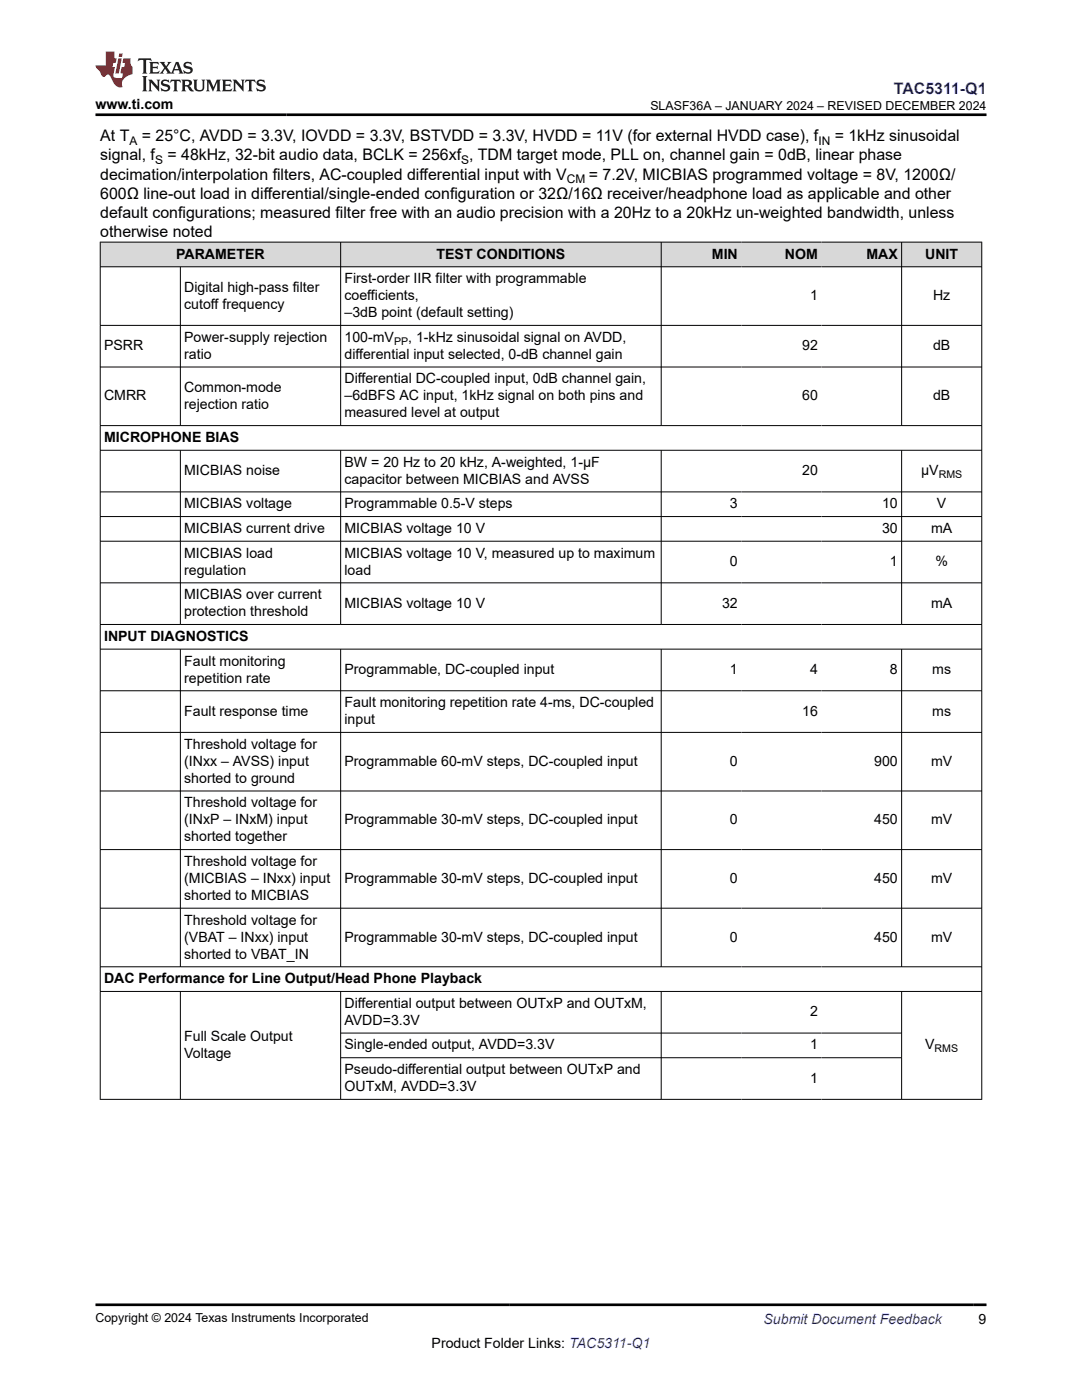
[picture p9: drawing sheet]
<svg xmlns="http://www.w3.org/2000/svg" width="216mm" height="279mm" viewBox="0 0 216 279" stroke-linecap="round" stroke-linejoin="round" font-family="sans-serif">
<defs><g id="words">
<text font-size="3.2" fill="#00f" x="178.4" y="18.7">TAC5311-Q1</text>
<g font-size="3.2">
<text x="20" y="28.2">At T</text>
<text x="28.3" y="28.2">= 25°C, AVDD = 3.3V, IOVDD = 3.3V, BSTVDD = 3.3V, HVDD = 11V (for external HVDD case), f</text>
<text x="166.6" y="28.2">= 1kHz sinusoidal</text>
<text x="20" y="32">signal, f</text>
<text x="20" y="35.8">decimation/interpolation filters, AC-coupled differential input with V</text>
<text x="33.4" y="32">= 48kHz, 32-bit audio data, BCLK = 256xf , TDM target mode, PLL on, channel gain = 0dB, linear phase</text>
<text x="117.5" y="35.8">= 7.2V, MICBIAS programmed voltage = 8V, 1200Ω/</text>
<text x="20" y="39.6">600Ω line-out load in differential/single-ended configuration or 32Ω/16Ω receiver/headphone load as applicable and other</text>
<text x="20" y="43.5">default configurations; measured filter free with an audio precision with a 20Hz to a 20kHz un-weighted bandwidth, unless</text>
<text x="20" y="47.3">otherwise noted</text>
</g>
<g font-size="2.8">
<text x="19.1" y="21.8">www.ti.com</text>
<text x="35.2" y="51.6">PARAMETER</text>
<text x="87.1" y="51.6">TEST CONDITIONS</text>
<text x="142" y="51.6">MIN</text>
<text x="156.6" y="51.6">NOM</text>
<text x="172.9" y="51.6">MAX</text>
<text x="184.6" y="51.6">UNIT</text>
<text x="36.8" y="58.2">Digital high-pass filter</text>
<text x="68.7" y="56.5">First-order IIR filter with programmable</text>
<text x="68.7" y="59.9">coefficients,</text>
<text x="161.6" y="59.9">1</text>
<text x="186.2" y="59.9">Hz</text>
<text x="36.8" y="61.6">cutoff frequency</text>
<text x="68.7" y="63.3">–3dB point (default setting)</text>
<text x="20.8" y="69.9">PSRR</text>
<text x="36.8" y="68.2">Power-supply rejection</text>
<text x="36.8" y="71.6">ratio</text>
<text x="68.7" y="68.2">100-mV</text>
<text x="68.7" y="71.6">differential input selected, 0-dB channel gain</text>
<text x="81.4" y="68.2">, 1-kHz sinusoidal signal on AVDD,</text>
<text x="160.1" y="69.9">92</text>
<text x="186.2" y="69.9">dB</text>
<text x="68.7" y="76.5">Differential DC-coupled input, 0dB channel gain,</text>
<text x="20.8" y="79.9">CMRR</text>
<text x="36.8" y="78.2">Common-mode</text>
<text x="36.8" y="81.6">rejection ratio</text>
<text x="68.7" y="79.9">–6dBFS AC input, 1kHz signal on both pins and</text>
<text x="68.7" y="83.3">measured level at output</text>
<text x="160.1" y="79.9">60</text>
<text x="186.2" y="79.9">dB</text>
<text x="20.8" y="88.2">MICROPHONE BIAS</text>
<text x="36.8" y="94.8">MICBIAS noise</text>
<text x="68.7" y="93.1">BW = 20 Hz to 20 kHz, A-weighted, 1-µF</text>
<text x="160.1" y="94.8">20</text>
<text x="183.8" y="94.8">µV</text>
<text x="36.8" y="101.4">MICBIAS voltage</text>
<text x="68.7" y="96.5">capacitor between MICBIAS and AVSS</text>
<text x="68.7" y="101.4">Programmable 0.5-V steps</text>
<text x="145.7" y="101.4">3</text>
<text x="176" y="101.4">10</text>
<text x="187" y="101.4">V</text>
<text x="36.8" y="106.4">MICBIAS current drive</text>
<text x="68.7" y="106.4">MICBIAS voltage 10 V</text>
<text x="176" y="106.4">30</text>
<text x="185.8" y="106.4">mA</text>
<text x="36.8" y="111.3">MICBIAS load</text>
<text x="68.7" y="111.3">MICBIAS voltage 10 V, measured up to maximum</text>
<text x="145.7" y="113">0</text>
<text x="177.6" y="113">1</text>
<text x="186.7" y="113">%</text>
<text x="36.8" y="114.7">regulation</text>
<text x="36.8" y="119.6">MICBIAS over current</text>
<text x="68.7" y="114.7">load</text>
<text x="36.8" y="123">protection threshold</text>
<text x="68.7" y="121.3">MICBIAS voltage 10 V</text>
<text x="144.1" y="121.3">32</text>
<text x="185.8" y="121.3">mA</text>
<text x="20.8" y="127.9">INPUT DIAGNOSTICS</text>
<text x="36.8" y="132.8">Fault monitoring</text>
<text x="36.8" y="136.2">repetition rate</text>
<text x="68.7" y="134.5">Programmable, DC-coupled input</text>
<text x="145.7" y="134.5">1</text>
<text x="161.6" y="134.5">4</text>
<text x="177.6" y="134.5">8</text>
<text x="186" y="134.5">ms</text>
<text x="36.8" y="142.8">Fault response time</text>
<text x="68.7" y="141.1">Fault monitoring repetition rate 4-ms, DC-coupled</text>
<text x="160.1" y="142.8">16</text>
<text x="186" y="142.8">ms</text>
<text x="36.8" y="149.4">Threshold voltage for</text>
<text x="68.7" y="144.5">input</text>
<text x="36.8" y="152.8">(INxx – AVSS) input</text>
<text x="68.7" y="152.8">Programmable 60-mV steps, DC-coupled input</text>
<text x="145.7" y="152.8">0</text>
<text x="174.4" y="152.8">900</text>
<text x="185.8" y="152.8">mV</text>
<text x="36.8" y="156.2">shorted to ground</text>
<text x="36.8" y="161.1">Threshold voltage for</text>
<text x="36.8" y="164.5">(INxP – INxM) input</text>
<text x="36.8" y="167.9">shorted together</text>
<text x="68.7" y="164.5">Programmable 30-mV steps, DC-coupled input</text>
<text x="145.7" y="164.5">0</text>
<text x="174.4" y="164.5">450</text>
<text x="185.8" y="164.5">mV</text>
<text x="36.8" y="172.8">Threshold voltage for</text>
<text x="36.8" y="176.2">(MICBIAS – INxx) input</text>
<text x="36.8" y="179.6">shorted to MICBIAS</text>
<text x="68.7" y="176.2">Programmable 30-mV steps, DC-coupled input</text>
<text x="145.7" y="176.2">0</text>
<text x="174.4" y="176.2">450</text>
<text x="185.8" y="176.2">mV</text>
<text x="36.8" y="184.5">Threshold voltage for</text>
<text x="36.8" y="187.9">(VBAT – INxx) input</text>
<text x="36.8" y="191.3">shorted to VBAT_IN</text>
<text x="68.7" y="187.9">Programmable 30-mV steps, DC-coupled input</text>
<text x="145.7" y="187.9">0</text>
<text x="174.4" y="187.9">450</text>
<text x="185.8" y="187.9">mV</text>
<text x="20.8" y="196.2">DAC Performance for Line Output/Head Phone Playback</text>
<text x="68.7" y="201.1">Differential output between OUTxP and OUTxM,</text>
<text x="161.6" y="202.8">2</text>
<text x="36.8" y="207.8">Full Scale Output</text>
<text x="68.7" y="204.5">AVDD=3.3V</text>
<text x="68.7" y="209.4">Single-ended output, AVDD=3.3V</text>
<text x="161.6" y="209.4">1</text>
<text x="184.6" y="209.4">V</text>
<text x="36.8" y="211.1">Voltage</text>
<text x="68.7" y="214.4">Pseudo-differential output between OUTxP and</text>
<text x="68.7" y="217.8">OUTxM, AVDD=3.3V</text>
<text x="161.6" y="216.1">1</text>
<text x="86.1" y="269">Product Folder Links: TAC5311-Q1</text>
<text x="195.3" y="264.2">9</text>
</g>
<text font-size="2.8" fill="#00f" x="152.4" y="264.2">Submit Document Feedback</text>
<g font-size="2.5">
<text x="129.8" y="21.9">SLASF36A – JANUARY 2024 – REVISED DECEMBER 2024</text>
<text x="19.1" y="263.9">Copyright © 2024 Texas Instruments Incorporated</text>
</g>
<g font-size="2.4">
<text x="25.8" y="28.9">A</text>
<text x="163.3" y="28.9">IN</text>
<text x="30.9" y="32.7">S</text>
<text x="92" y="32.7">S</text>
<text x="113.1" y="36.5">CM</text>
</g>
<g font-size="2.1">
<text x="78.6" y="68.8">PP</text>
<text x="187.3" y="95.4">RMS</text>
<text x="186.5" y="210">RMS</text>
</g>
</g></defs>
<g fill="#d8d8d8">
<path d="M20 48.3h175.9v4.9h-175.9z" fill-rule="evenodd"/>
<path d="M20.1 48.4h47.8v4.8h-47.8z" fill-rule="evenodd"/>
<path d="M68 48.4h63.9v4.8h-63.9z" fill-rule="evenodd"/>
<path d="M132 48.4h15.9v4.8h-15.9z" fill-rule="evenodd"/>
<path d="M147.9 48.4h16v4.8h-16z" fill-rule="evenodd"/>
<path d="M163.9 48.4h15.9v4.8h-15.9z" fill-rule="evenodd"/>
<path d="M180 48.4h15.8v4.8h-15.8z" fill-rule="evenodd"/>
</g>
<g fill="none" stroke="#000" stroke-width=".2">
<path d="M19.9 48.3h176.1M19.9 53.2h176.1M20 48.3v171.2M36 53.2v31.8M68 48.3v36.7M131.9 48.3v36.7M179.9 48.3v36.7M195.9 48.3v171.2M19.9 64.9h176.1M19.9 73.2h176.1M19.9 84.9h176.1M19.9 89.9h176.1"/>
<path d="M19.9 98.2h176.1M36 89.9v34.8M68 89.9v34.8M131.9 89.9v34.8M179.9 89.9v34.8M19.9 103.1h176.1M19.9 108h176.1M19.9 116.3h176.1M19.9 124.6h176.1M19.9 129.5h176.1M19.9 137.9h176.1M36 129.5v63.5"/>
<path d="M68 129.5v63.5M131.9 129.5v63.5M179.9 129.5v63.5M19.9 146.2h176.1M19.9 157.9h176.1M19.9 169.6h176.1M19.9 181.2h176.1M19.9 192.9h176.1M19.9 197.9h176.1M36 197.9v21.6M68 197.9v21.6M131.9 197.9v21.6"/>
<path d="M179.9 197.9v21.6M19.9 219.4h176.1M68 206.2h112M68 211.1h112"/>
</g>
<path d="M27.7 11.6l-.2 .6 .5-.2h.6v.1v2.2l-.2 .4h1l-.2-.4v-2.2v-.1h.5l.5 .2-.1-.6zM29.8 12.4l.2 .3v1.6l-.2 .4h1.9l.1-.6a1.08 1.08 0 0 1-1.3 .2v-.7h.6l.4 .2v-.7l-.4 .2h-.6v-.5l.2-.2a1 1 0 0 1 1 .3l-.1-.5zM31.8 12.4l1 1.1-1 1.2h.9l-.2-.2 .4-.8 .5 .8-.2 .2h1.6l-.2-.2 .1-.5h1l.1 .5-.1 .2h.9l-.2-.4-.8-1.9h-.5l-1 2.1-.8-1.1 .9-1h-.8l.2 .2-.5 .6-.3-.6 .1-.2zM35.2 12.8l.4 1h-.8zM36.8 12.5a.65 .65 0 0 0-.2 .7 .65 .65 0 0 0 .6 .5l.7 .1 .1 .3a.79 .79 0 0 1-.7 .4 .79 .79 0 0 1-.7-.5l.1 .7 .2-.1a.93 .93 0 0 0 1.1 0 .93 .93 0 0 0 .4-.9 1.46 1.46 0 0 0-1.2-.6l-.1-.3a1.09 1.09 0 0 1 1.2 .2l-.2-.6-.1 .1-.6-.2zM28.4 15.2l.2 .4v2.2l-.2 .4h1l-.2-.4v-2.2l.2-.4zM29.6 15.9l.2 .4v1.5l-.2 .4h.8l-.3-.4v-1.3l1.7 1.8v-2l.2-.4h-.8l.2 .2 .1 1.1-1.2-1.3zM32.3 16a.65 .65 0 0 0-.2 .8 .65 .65 0 0 0 .7 .4l.6 .2 .1 .2a.79 .79 0 0 1-.7 .4 .79 .79 0 0 1-.7-.5l.1 .7 .2-.1a.93 .93 0 0 0 1.1 .1 .93 .93 0 0 0 .4-1 1.46 1.46 0 0 0-1.2-.5l-.1-.4a1.09 1.09 0 0 1 1.2 .2l-.2-.6-.1 .1-.6-.1zM34.1 15.9l-.1 .6a.63 .63 0 0 1 .7-.3l.1 1.6-.3 .4h1l-.2-.4v-1.6a.66 .66 0 0 1 .8 .3l-.1-.6zM36.2 15.9l.2 .4v1.5l-.2 .4h.9l-.2-.2v-.7h.5l.1 .2a.79 .79 0 0 0 1.2 .6l-1-.9a.61 .61 0 0 0 .6-.6 .61 .61 0 0 0-.5-.7zM36.9 16.2h.2a.47 .47 0 0 1 .5 .1 .47 .47 0 0 1 .1 .5l-.2 .1-.6 .1zM38.5 15.9l.2 .2a2.27 2.27 0 0 0 .4 2 1.04 1.04 0 0 0 1.7-.7v-1.3l.2-.2h-.8l.2 .4v1.1a.6 .6 0 0 1-.6 .6 .6 .6 0 0 1-.6-.6v-1.1l.3-.4zM41.1 15.9l.2 .4v1.5l-.2 .4h.7l-.2-.4v-1.4l.9 1.9 .8-1.9v1.4l-.2 .4h1l-.3-.4v-1.5l.3-.4h-.8l-.7 1.5-.7-1.5zM44.3 15.9l.2 .4v1.5l-.2 .4h1.9l.1-.6a1.09 1.09 0 0 1-1.3 .2v-.7h.6l.4 .2v-.6l-.4 .2h-.6v-.6l.2-.1a1.01 1.01 0 0 1 1 .3l-.1-.6zM46.4 15.9l.3 .4v1.5l-.3 .4h.8l-.2-.4v-1.3l1.6 1.8v-2l.2-.4h-.7l.2 .2v1.1l-1.2-1.3zM49 15.9l-.1 .6a.63 .63 0 0 1 .8-.3v1.6l-.3 .4h1l-.2-.4v-1.6a.66 .66 0 0 1 .8 .3l-.1-.6zM51.4 16a.65 .65 0 0 0-.2 .8 .65 .65 0 0 0 .6 .4l.6 .2 .2 .2a.79 .79 0 0 1-.8 .4 .79 .79 0 0 1-.6-.5l.1 .7 .2-.1a.93 .93 0 0 0 1 .1 .93 .93 0 0 0 .5-1 1.46 1.46 0 0 0-1.3-.5l-.1-.4a1.09 1.09 0 0 1 1.3 .2l-.2-.6-.2 .1-.5-.1z" fill="#231f20"/>
<path d="M21.1 10.3v2.7h-2v.4l.9 1a.95 .95 0 0 0 .9 .9 .59 .59 0 0 1 .6-.4 .59 .59 0 0 1 .5 .3l.4 .8a1.59 1.59 0 0 0 2.1 1.4 1.61 1.61 0 0 1 1-2.3l1-.3-.1-1.5a1.59 1.59 0 0 1-.4-1.7h-1.4l-.2 .9h.5l-.1 .9h-.5l-.2 .9v.3l.4 .1-.2 .9h-.6a.73 .73 0 0 1-1.1-.7l.3-1.5h-.5l.2-.9h.5l.2-.9h-.5v-1.3zM23.6 11.6l-.6 3.1h.7l.6-3.1zM23.8 10.7l-.1 .6h.7l.1-.6z" fill="#ed1c24"/>
<path d="M19.1 22.9h177.8M19.1 260.4h177.8" fill="none" stroke="#000" stroke-width=".53"/>
<use href="#words"/>
</svg>
